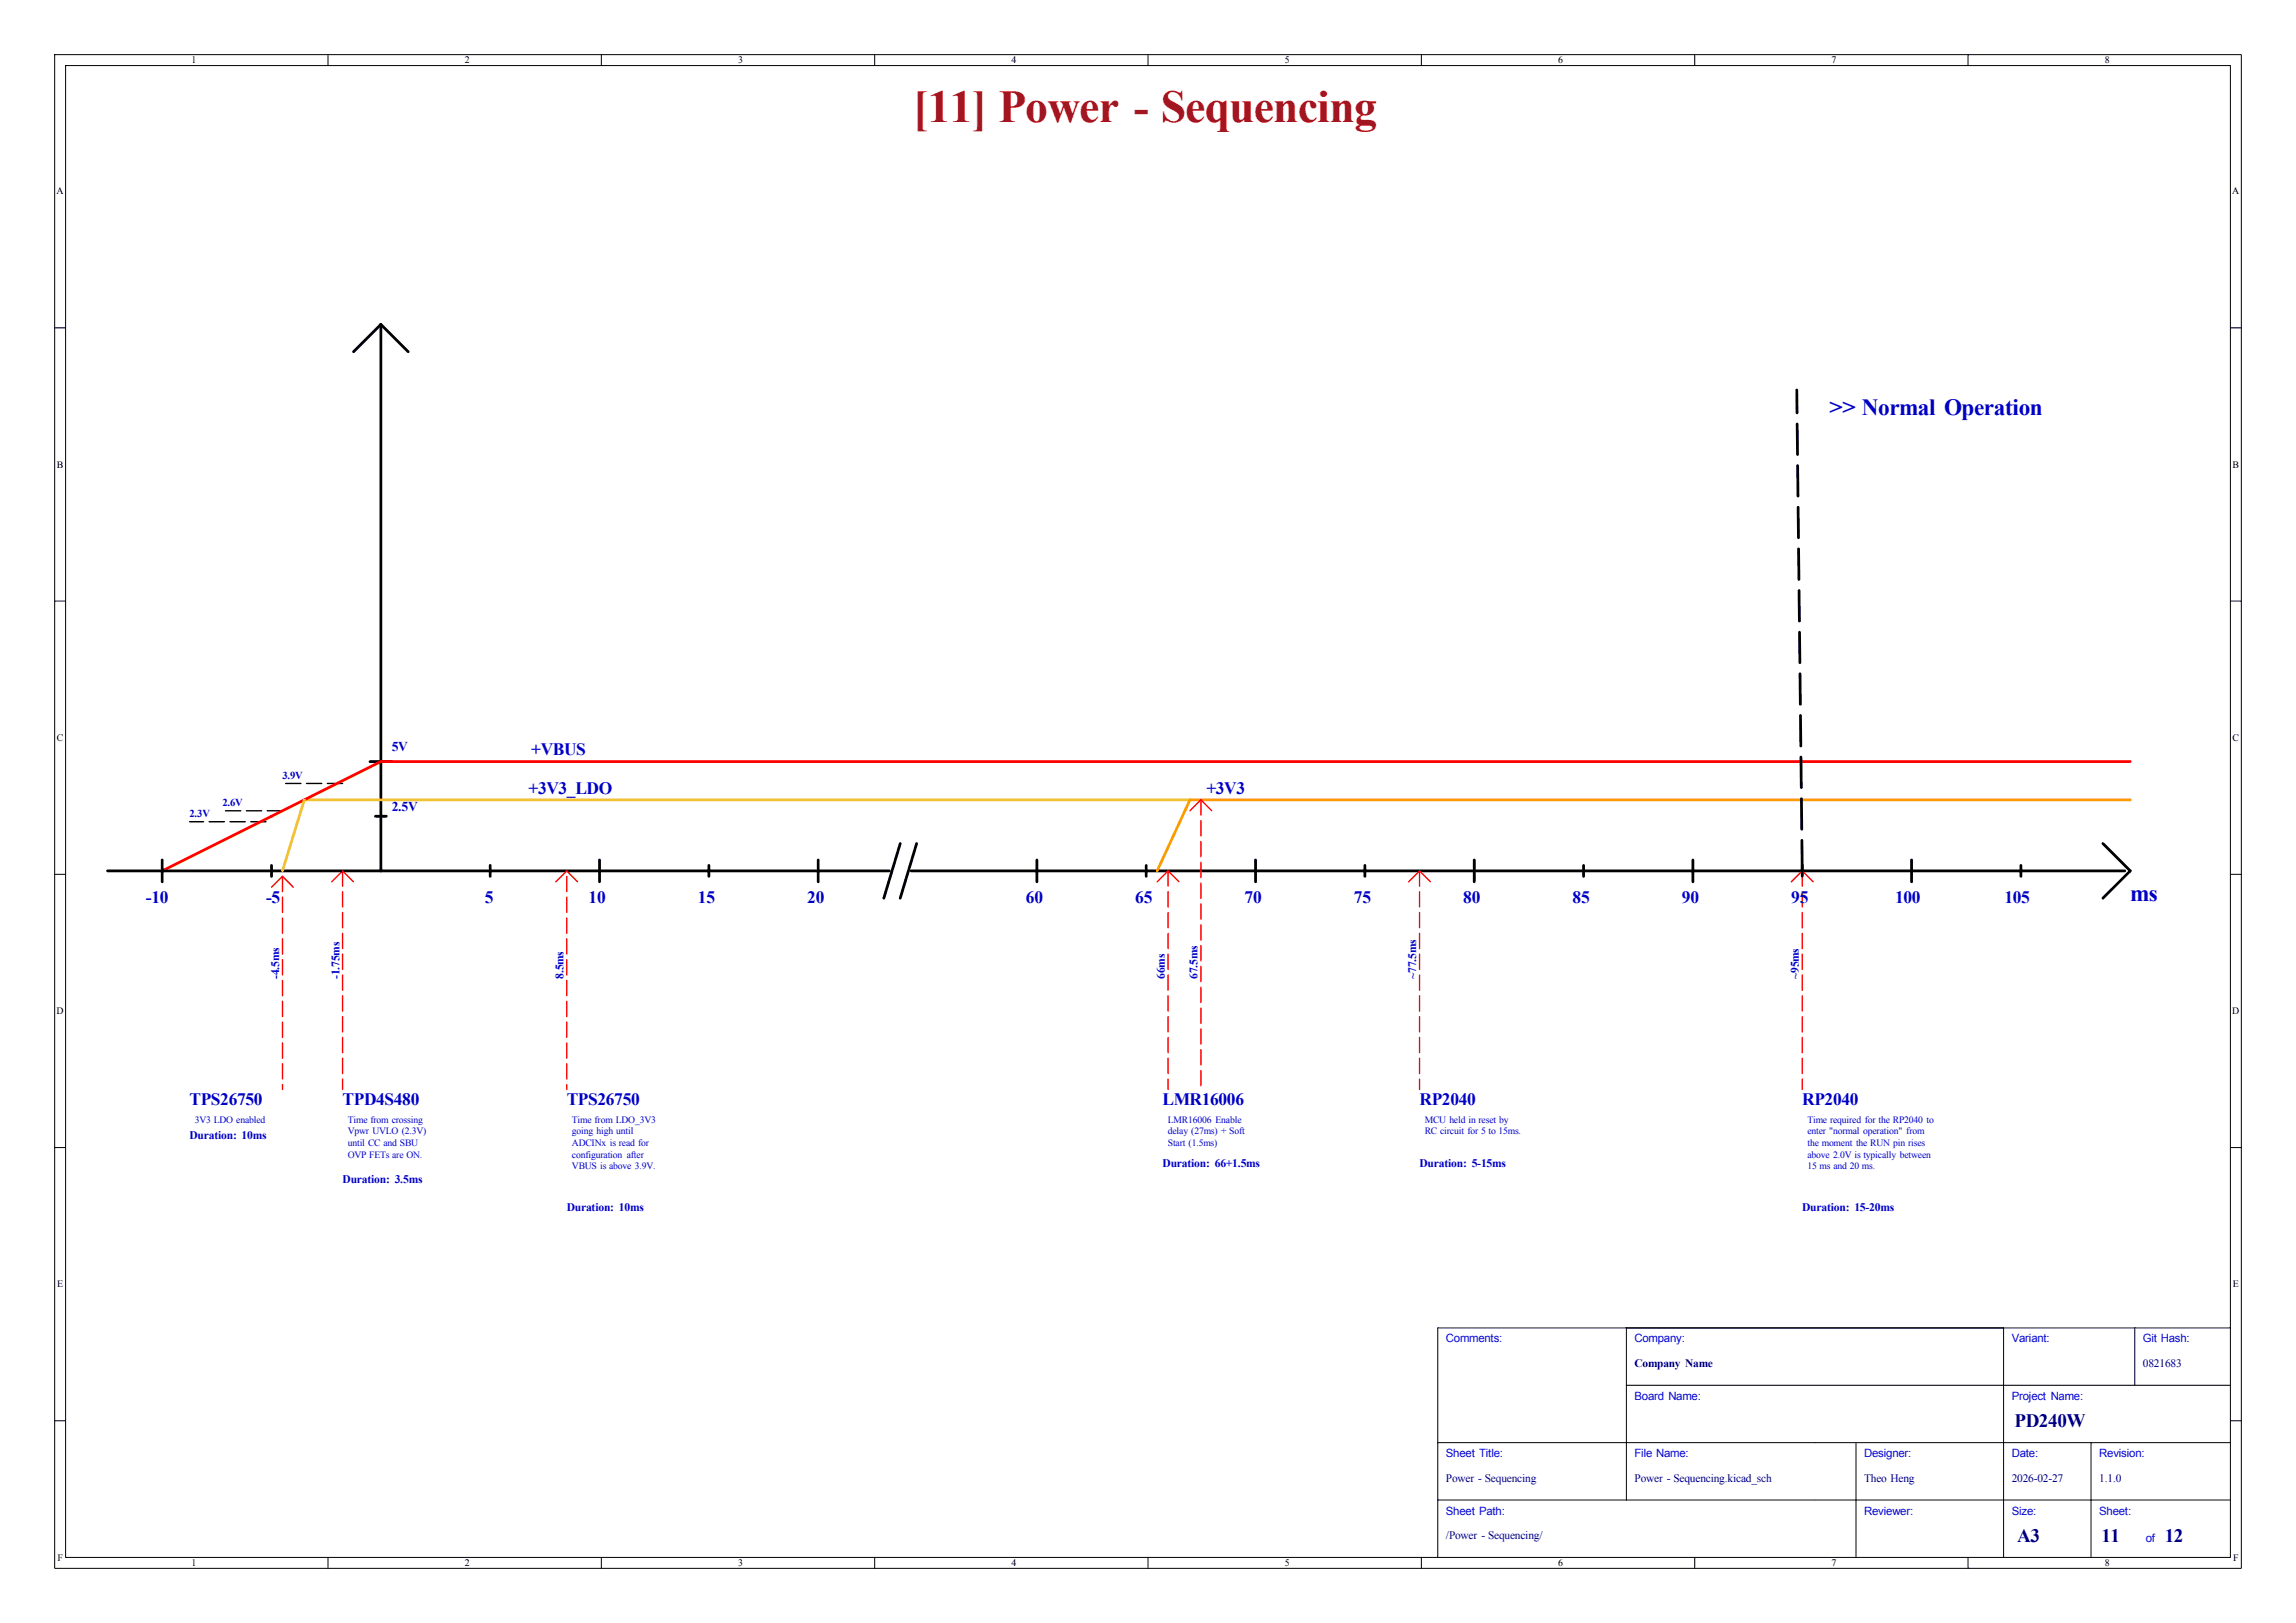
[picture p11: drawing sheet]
<svg xmlns="http://www.w3.org/2000/svg" width="420mm" height="297mm" viewBox="0 0 420 297" stroke-linecap="round" stroke-linejoin="round" font-family="sans-serif">
<defs><g id="words">
<text font-size="8.4" fill="#a21622" x="167" y="22.3">[11] Power - Sequencing</text>
<g font-size="4.2" fill="#0000c2">
<text x="334.7" y="75.9">&gt;&gt; Normal Operation</text>
<text x="389.7" y="164.9">ms</text>
</g>
<g font-size="3.5" fill="#00007f">
<text x="368.5" y="261.1">PD240W</text>
<text x="369" y="282.1">A3</text>
<text x="384.4" y="282.1">11</text>
<text x="396" y="282.1">12</text>
</g>
<g font-size="3.2" fill="#0000c2">
<text x="97.2" y="138.2">+VBUS</text>
<text x="96.7" y="145.2">+3V3_LDO</text>
<text x="220.7" y="145.2">+3V3</text>
<text x="26.7" y="165.2">-10</text>
<text x="48.7" y="165.2">-5</text>
<text x="88.7" y="165.2">5</text>
<text x="107.7" y="165.2">10</text>
<text x="127.7" y="165.2">15</text>
<text x="147.7" y="165.2">20</text>
<text x="187.7" y="165.2">60</text>
<text x="207.7" y="165.2">65</text>
<text x="227.7" y="165.2">70</text>
<text x="247.7" y="165.2">75</text>
<text x="267.7" y="165.2">80</text>
<text x="287.7" y="165.2">85</text>
<text x="307.7" y="165.2">90</text>
<text x="327.7" y="165.2">95</text>
<text x="346.7" y="165.2">100</text>
<text x="366.7" y="165.2">105</text>
<text x="34.7" y="202.2">TPS26750</text>
<text x="62.7" y="202.2">TPD4S480</text>
<text x="103.7" y="202.2">TPS26750</text>
<text x="212.7" y="202.2">LMR16006</text>
<text x="259.7" y="202.2">RP2040</text>
<text x="329.7" y="202.2">RP2040</text>
</g>
<g font-size="2.5" fill="#0000c2">
<text x="71.7" y="137.4">5V</text>
<text x="71.7" y="148.4">2.5V</text>
</g>
<g font-size="2.1" fill="#0000c2">
<text x="51.1" y="179.1" transform="rotate(-90 51.1 179.1)">-4.5ms</text>
<text x="62.1" y="179.1" transform="rotate(-90 62.1 179.1)">-1.75ms</text>
<text x="103.1" y="179.1" transform="rotate(-90 103.1 179.1)">8.5ms</text>
<text x="213.1" y="179.1" transform="rotate(-90 213.1 179.1)">66ms</text>
<text x="219.1" y="179.1" transform="rotate(-90 219.1 179.1)">67.5ms</text>
<text x="259.1" y="179.1" transform="rotate(-90 259.1 179.1)">~77.5ms</text>
<text x="329.1" y="179.1" transform="rotate(-90 329.1 179.1)">~95ms</text>
<text x="34.7" y="208.5">Duration: 10ms</text>
<text x="212.7" y="213.5">Duration: 66+1.5ms</text>
<text x="259.7" y="213.5">Duration: 5-15ms</text>
<text x="62.7" y="216.5">Duration: 3.5ms</text>
<text x="103.7" y="221.5">Duration: 10ms</text>
<text x="329.7" y="221.5">Duration: 15-20ms</text>
</g>
<g font-size="2.1" fill="#00f">
<text x="264.5" y="245.7">Comments:</text>
<text x="299" y="245.7">Company:</text>
<text x="368" y="245.7">Variant:</text>
<text x="392" y="245.7">Git Hash:</text>
<text x="299" y="256.2">Board Name:</text>
<text x="368" y="256.2">Project Name:</text>
<text x="264.5" y="266.7">Sheet Title:</text>
<text x="299" y="266.7">File Name:</text>
<text x="341" y="266.7">Designer:</text>
<text x="368" y="266.7">Date:</text>
<text x="384" y="266.7">Revision:</text>
<text x="264.5" y="277.2">Sheet Path:</text>
<text x="341" y="277.2">Reviewer:</text>
<text x="368" y="277.2">Size:</text>
<text x="384" y="277.2">Sheet:</text>
<text x="392.5" y="282.2">of</text>
</g>
<g font-size="2.1" fill="#00007f">
<text x="299" y="250.2">Company Name</text>
<text x="392" y="250.2">0821683</text>
<text x="264.5" y="271.2">Power - Sequencing</text>
<text x="299" y="271.2">Power - Sequencing.kicad_sch</text>
<text x="341" y="271.2">Theo Heng</text>
<text x="368" y="271.2">2026-02-27</text>
<text x="384" y="271.2">1.1.0</text>
<text x="264.5" y="281.7">/Power - Sequencing/</text>
</g>
<g font-size="1.9" fill="#0000c2">
<text x="51.7" y="142.6">3.9V</text>
<text x="34.7" y="149.6">2.3V</text>
<text x="40.7" y="147.6">2.6V</text>
</g>
<g font-size="1.8">
<text x="35" y="11.6">1</text>
<text x="85" y="11.6">2</text>
<text x="135" y="11.6">3</text>
<text x="185" y="11.6">4</text>
<text x="235" y="11.6">5</text>
<text x="285" y="11.6">6</text>
<text x="335" y="11.6">7</text>
<text x="385" y="11.6">8</text>
<text x="10.3" y="35.6">A</text>
<text x="408.3" y="35.6">A</text>
<text x="10.4" y="85.6">B</text>
<text x="408.4" y="85.6">B</text>
<text x="10.4" y="135.6">C</text>
<text x="408.4" y="135.6">C</text>
<text x="10.3" y="185.6">D</text>
<text x="408.3" y="185.6">D</text>
<text x="10.4" y="235.6">E</text>
<text x="408.4" y="235.6">E</text>
<text x="10.5" y="285.6">F</text>
<text x="35" y="286.6">1</text>
<text x="85" y="286.6">2</text>
<text x="135" y="286.6">3</text>
<text x="185" y="286.6">4</text>
<text x="235" y="286.6">5</text>
<text x="285" y="286.6">6</text>
<text x="335" y="286.6">7</text>
<text x="385" y="286.6">8</text>
<text x="408.5" y="285.6">F</text>
</g>
<g font-size="1.8" fill="#0000c2">
<text x="35.6" y="205.4">3V3 LDO enabled</text>
<text x="63.6" y="205.4">Time from crossing</text>
<text x="63.6" y="207.6">Vpwr UVLO (2.3V)</text>
<text x="63.6" y="209.7">until CC and SBU</text>
<text x="104.6" y="205.4">Time from LDO_3V3</text>
<text x="104.6" y="207.6">going high until</text>
<text x="104.6" y="209.7">ADCINx is read for</text>
<text x="213.6" y="205.4">LMR16006 Enable</text>
<text x="213.6" y="207.6">delay (27ms) + Soft</text>
<text x="213.6" y="209.7">Start (1.5ms)</text>
<text x="260.6" y="205.4">MCU held in reset by</text>
<text x="260.6" y="207.6">RC circuit for 5 to 15ms.</text>
<text x="330.6" y="205.4">Time required for the RP2040 to</text>
<text x="330.6" y="207.6">enter &quot;normal operation&quot; from</text>
<text x="330.6" y="209.7">the moment the RUN pin rises</text>
<text x="63.6" y="211.8">OVP FETs are ON.</text>
<text x="104.6" y="211.8">configuration after</text>
<text x="104.6" y="214">VBUS is above 3.9V.</text>
<text x="330.6" y="211.8">above 2.0V is typically between</text>
<text x="330.6" y="214">15 ms and 20 ms.</text>
</g>
</g></defs>
<g fill="none" stroke="#000" stroke-width=".18">
<path d="M10 10h400v277h-400zM12 12h396v273h-396zM60 10v2M110 10v2M160 10v2M210 10v2M260 10v2M310 10v2M360 10v2M10 60h2M408 60h2M10 110h2"/>
<path d="M408 110h2M10 160h2M408 160h2M10 210h2M408 210h2M297.5 253.5h110.5M297.5 243v31.5M366.5 243v42M390.5 243v10.5M408 243h-145v42M10 260h2M263 274.5h145"/>
<path d="M263 264h145M339.5 264v21M382.5 264v21M408 260h2M60 285v2M110 285v2M160 285v2M210 285v2M260 285v2M310 285v2M360 285v2"/>
</g>
<path d="M389.7 146.4h-172l-6 13" fill="none" stroke="#f90" stroke-width=".51"/>
<g fill="none" stroke="#000" stroke-width=".51">
<path d="M69.7 59.4l-5 5M69.7 59.4v100M69.7 59.4l5 5M67.7 139.4h4M19.7 159.4h143M29.7 157.4v4M49.7 158.4v2M68.7 149.4h2M89.7 158.4v2M109.7 157.4v4M129.7 158.4v2M149.7 157.4v4"/>
<path d="M164.7 154.4l-3 10M166.7 159.4h222M167.7 154.4l-3 10M189.7 157.4v4M209.7 158.4v2M229.7 157.4v4M249.7 158.4v2M269.7 157.4v4M289.7 158.4v2M309.7 157.4v4M329.7 158.4v2M349.7 157.4v4"/>
<path d="M369.7 158.4v2M384.7 154.4l5 5-5 5"/>
</g>
<path d="M48.7 150.4h-14M51.7 148.4h-11M62.7 143.4h-11" fill="none" stroke="#000" stroke-width=".25" stroke-dasharray="2.8 1"/>
<path d="M217.7 146.4h-162l-4 13" fill="none" stroke="#f1c232" stroke-width=".51"/>
<path d="M389.7 139.4h-320l-40 20" fill="none" stroke="#f00" stroke-width=".51"/>
<path d="M329.7 159.4l-1-88" fill="none" stroke="#000" stroke-width=".51" stroke-dasharray="5.6 2"/>
<g fill="none" stroke="#f00" stroke-width=".25" stroke-dasharray="2.8 1">
<path d="M62.7 159.4v40M62.7 159.4l2 2M103.7 159.4l2 2M213.7 159.4l2 2M213.7 159.4v40M217.7 148.4l2-2M219.7 146.4v53M219.7 146.4l2 2M259.7 159.4v40M259.7 159.4l2 2M329.7 159.4l2 2M329.7 159.4v40"/>
<path d="M49.7 162.4l2-2M51.7 160.4l2 2M51.7 160.4v39M60.7 161.4l2-2M101.7 161.4l2-2M103.7 160.4v39M211.7 161.4l2-2M257.7 161.4l2-2M327.7 161.4l2-2"/>
</g>
<use href="#words"/>
</svg>
